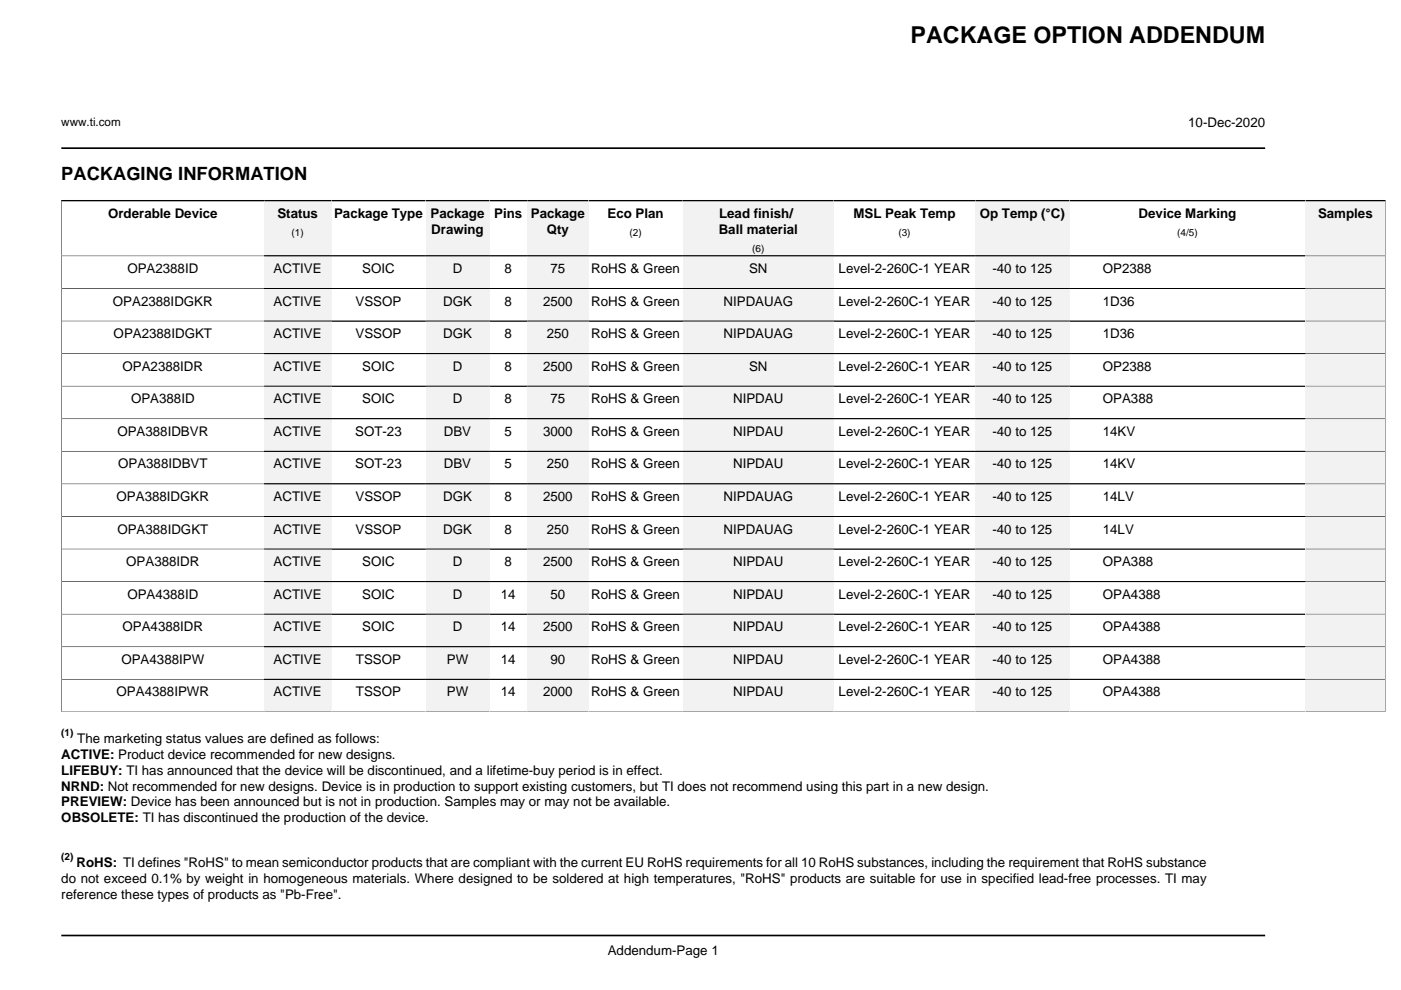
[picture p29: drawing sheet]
<svg xmlns="http://www.w3.org/2000/svg" width="297mm" height="210mm" viewBox="0 0 297 210" stroke-linecap="round" stroke-linejoin="round" font-family="sans-serif">
<defs><g id="words">
<text font-size="4.9" x="193.1" y="9.1">PACKAGE OPTION ADDENDUM</text>
<text font-size="3.9" x="13" y="38.2">PACKAGING INFORMATION</text>
<g font-size="2.8">
<text x="251.9" y="27">10-Dec-2020</text>
<text x="22.9" y="46.2">Orderable Device</text>
<text x="58.8" y="46.2">Status</text>
<text x="70.8" y="46.2">Package Type</text>
<text x="91.3" y="46.2">Package</text>
<text x="104.8" y="46.2">Pins</text>
<text x="112.5" y="46.2">Package</text>
<text x="128.8" y="46.2">Eco Plan</text>
<text x="152.5" y="46.2">Lead finish/</text>
<text x="180.9" y="46.2">MSL Peak Temp</text>
<text x="207.7" y="46.2">Op Temp (°C)</text>
<text x="241.4" y="46.2">Device Marking</text>
<text x="279.4" y="46.2">Samples</text>
<text x="91.4" y="49.6">Drawing</text>
<text x="115.9" y="49.6">Qty</text>
<text x="152.4" y="49.6">Ball material</text>
<text x="27" y="57.9">OPA2388ID</text>
<text x="58" y="57.9">ACTIVE</text>
<text x="76.8" y="57.9">SOIC</text>
<text x="96" y="57.9">D</text>
<text x="107" y="57.9">8</text>
<text x="116.7" y="57.9">75</text>
<text x="125.4" y="57.9">RoHS &amp; Green</text>
<text x="158.8" y="57.9">SN</text>
<text x="177.8" y="57.9">Level-2-260C-1 YEAR</text>
<text x="210.4" y="57.9">-40 to 125</text>
<text x="233.8" y="57.9">OP2388</text>
<text x="23.9" y="64.8">OPA2388IDGKR</text>
<text x="58" y="64.8">ACTIVE</text>
<text x="75.4" y="64.8">VSSOP</text>
<text x="93.9" y="64.8">DGK</text>
<text x="107" y="64.8">8</text>
<text x="115.1" y="64.8">2500</text>
<text x="125.4" y="64.8">RoHS &amp; Green</text>
<text x="153.4" y="64.8">NIPDAUAG</text>
<text x="177.8" y="64.8">Level-2-260C-1 YEAR</text>
<text x="210.4" y="64.8">-40 to 125</text>
<text x="233.8" y="64.8">1D36</text>
<text x="24.1" y="71.7">OPA2388IDGKT</text>
<text x="58" y="71.7">ACTIVE</text>
<text x="75.4" y="71.7">VSSOP</text>
<text x="93.9" y="71.7">DGK</text>
<text x="107" y="71.7">8</text>
<text x="115.9" y="71.7">250</text>
<text x="125.4" y="71.7">RoHS &amp; Green</text>
<text x="153.4" y="71.7">NIPDAUAG</text>
<text x="177.8" y="71.7">Level-2-260C-1 YEAR</text>
<text x="210.4" y="71.7">-40 to 125</text>
<text x="233.8" y="71.7">1D36</text>
<text x="26" y="78.6">OPA2388IDR</text>
<text x="58" y="78.6">ACTIVE</text>
<text x="76.8" y="78.6">SOIC</text>
<text x="96" y="78.6">D</text>
<text x="107" y="78.6">8</text>
<text x="115.1" y="78.6">2500</text>
<text x="125.4" y="78.6">RoHS &amp; Green</text>
<text x="158.8" y="78.6">SN</text>
<text x="177.8" y="78.6">Level-2-260C-1 YEAR</text>
<text x="210.4" y="78.6">-40 to 125</text>
<text x="233.8" y="78.6">OP2388</text>
<text x="27.8" y="85.5">OPA388ID</text>
<text x="58" y="85.5">ACTIVE</text>
<text x="76.8" y="85.5">SOIC</text>
<text x="96" y="85.5">D</text>
<text x="107" y="85.5">8</text>
<text x="116.7" y="85.5">75</text>
<text x="125.4" y="85.5">RoHS &amp; Green</text>
<text x="155.4" y="85.5">NIPDAU</text>
<text x="177.8" y="85.5">Level-2-260C-1 YEAR</text>
<text x="210.4" y="85.5">-40 to 125</text>
<text x="233.8" y="85.5">OPA388</text>
<text x="24.9" y="92.4">OPA388IDBVR</text>
<text x="58" y="92.4">ACTIVE</text>
<text x="75.3" y="92.4">SOT-23</text>
<text x="94.1" y="92.4">DBV</text>
<text x="107" y="92.4">5</text>
<text x="115.1" y="92.4">3000</text>
<text x="125.4" y="92.4">RoHS &amp; Green</text>
<text x="155.4" y="92.4">NIPDAU</text>
<text x="177.8" y="92.4">Level-2-260C-1 YEAR</text>
<text x="210.4" y="92.4">-40 to 125</text>
<text x="233.8" y="92.4">14KV</text>
<text x="25" y="99.3">OPA388IDBVT</text>
<text x="58" y="99.3">ACTIVE</text>
<text x="75.3" y="99.3">SOT-23</text>
<text x="94.1" y="99.3">DBV</text>
<text x="107" y="99.3">5</text>
<text x="115.9" y="99.3">250</text>
<text x="125.4" y="99.3">RoHS &amp; Green</text>
<text x="155.4" y="99.3">NIPDAU</text>
<text x="177.8" y="99.3">Level-2-260C-1 YEAR</text>
<text x="210.4" y="99.3">-40 to 125</text>
<text x="233.8" y="99.3">14KV</text>
<text x="24.7" y="106.2">OPA388IDGKR</text>
<text x="58" y="106.2">ACTIVE</text>
<text x="75.4" y="106.2">VSSOP</text>
<text x="93.9" y="106.2">DGK</text>
<text x="107" y="106.2">8</text>
<text x="115.1" y="106.2">2500</text>
<text x="125.4" y="106.2">RoHS &amp; Green</text>
<text x="153.4" y="106.2">NIPDAUAG</text>
<text x="177.8" y="106.2">Level-2-260C-1 YEAR</text>
<text x="210.4" y="106.2">-40 to 125</text>
<text x="233.8" y="106.2">14LV</text>
<text x="24.9" y="113.1">OPA388IDGKT</text>
<text x="58" y="113.1">ACTIVE</text>
<text x="75.4" y="113.1">VSSOP</text>
<text x="93.9" y="113.1">DGK</text>
<text x="107" y="113.1">8</text>
<text x="115.9" y="113.1">250</text>
<text x="125.4" y="113.1">RoHS &amp; Green</text>
<text x="153.4" y="113.1">NIPDAUAG</text>
<text x="177.8" y="113.1">Level-2-260C-1 YEAR</text>
<text x="210.4" y="113.1">-40 to 125</text>
<text x="233.8" y="113.1">14LV</text>
<text x="26.8" y="120">OPA388IDR</text>
<text x="58" y="120">ACTIVE</text>
<text x="76.8" y="120">SOIC</text>
<text x="96" y="120">D</text>
<text x="107" y="120">8</text>
<text x="115.1" y="120">2500</text>
<text x="125.4" y="120">RoHS &amp; Green</text>
<text x="155.4" y="120">NIPDAU</text>
<text x="177.8" y="120">Level-2-260C-1 YEAR</text>
<text x="210.4" y="120">-40 to 125</text>
<text x="233.8" y="120">OPA388</text>
<text x="27" y="126.9">OPA4388ID</text>
<text x="58" y="126.9">ACTIVE</text>
<text x="76.8" y="126.9">SOIC</text>
<text x="96" y="126.9">D</text>
<text x="106.2" y="126.9">14</text>
<text x="116.7" y="126.9">50</text>
<text x="125.4" y="126.9">RoHS &amp; Green</text>
<text x="155.4" y="126.9">NIPDAU</text>
<text x="177.8" y="126.9">Level-2-260C-1 YEAR</text>
<text x="210.4" y="126.9">-40 to 125</text>
<text x="233.8" y="126.9">OPA4388</text>
<text x="26" y="133.9">OPA4388IDR</text>
<text x="58" y="133.9">ACTIVE</text>
<text x="76.8" y="133.9">SOIC</text>
<text x="96" y="133.9">D</text>
<text x="106.2" y="133.9">14</text>
<text x="115.1" y="133.9">2500</text>
<text x="125.4" y="133.9">RoHS &amp; Green</text>
<text x="155.4" y="133.9">NIPDAU</text>
<text x="177.8" y="133.9">Level-2-260C-1 YEAR</text>
<text x="210.4" y="133.9">-40 to 125</text>
<text x="233.8" y="133.9">OPA4388</text>
<text x="25.7" y="140.8">OPA4388IPW</text>
<text x="58" y="140.8">ACTIVE</text>
<text x="75.5" y="140.8">TSSOP</text>
<text x="94.7" y="140.8">PW</text>
<text x="106.2" y="140.8">14</text>
<text x="116.7" y="140.8">90</text>
<text x="125.4" y="140.8">RoHS &amp; Green</text>
<text x="155.4" y="140.8">NIPDAU</text>
<text x="177.8" y="140.8">Level-2-260C-1 YEAR</text>
<text x="210.4" y="140.8">-40 to 125</text>
<text x="233.8" y="140.8">OPA4388</text>
<text x="24.7" y="147.7">OPA4388IPWR</text>
<text x="58" y="147.7">ACTIVE</text>
<text x="75.5" y="147.7">TSSOP</text>
<text x="94.7" y="147.7">PW</text>
<text x="106.2" y="147.7">14</text>
<text x="115.1" y="147.7">2000</text>
<text x="125.4" y="147.7">RoHS &amp; Green</text>
<text x="155.4" y="147.7">NIPDAU</text>
<text x="177.8" y="147.7">Level-2-260C-1 YEAR</text>
<text x="210.4" y="147.7">-40 to 125</text>
<text x="233.8" y="147.7">OPA4388</text>
<text x="13" y="160.8">ACTIVE: Product device recommended for new designs.</text>
<text x="16.4" y="157.4">The marketing status values are defined as follows:</text>
<text x="13" y="164.2">LIFEBUY: TI has announced that the device will be discontinued, and a lifetime-buy period is in effect.</text>
<text x="13" y="167.6">NRND: Not recommended for new designs. Device is in production to support existing customers, but TI does not recommend using this part in a new design.</text>
<text x="13" y="171">PREVIEW: Device has been announced but is not in production. Samples may or may not be available.</text>
<text x="13" y="174.4">OBSOLETE: TI has discontinued the production of the device.</text>
<text x="16.2" y="183.8">RoHS: TI defines &quot;RoHS&quot; to mean semiconductor products that are compliant with the current EU RoHS requirements for all 10 RoHS substances, including the requirement that RoHS substance</text>
<text x="13" y="187.2">do not exceed 0.1% by weight in homogeneous materials. Where designed to be soldered at high temperatures, &quot;RoHS&quot; products are suitable for use in specified lead-free processes. TI may</text>
<text x="13" y="190.6">reference these types of products as &quot;Pb-Free&quot;.</text>
<text x="128.9" y="202.4">Addendum-Page 1</text>
</g>
<text font-size="2.5" x="13" y="26.7">www.ti.com</text>
<g font-size="2.1">
<text x="61.8" y="50">(1)</text>
<text x="133.5" y="50">(2)</text>
<text x="159.5" y="53.4">(6)</text>
<text x="190.5" y="50">(3)</text>
<text x="249.6" y="50">(4/5)</text>
<text x="13" y="156">(1)</text>
<text x="13" y="182.3">(2)</text>
</g>
</g></defs>
<path d="M13 31.4h255.2M12.9 42.6h43.1M13 198.3h255.2" fill="none" stroke="#000" stroke-width=".35"/>
<path d="M13 42.4v11.9h43" fill="none" stroke="#000" stroke-width=".21"/>
<path d="M56 42.7h14.2v11.5h-14.2z" fill="#f2f2f2"/>
<path d="M56 42.6h34.2" fill="none" stroke="#000" stroke-width=".35"/>
<path d="M56 54.3h34.2" fill="none" stroke="#000" stroke-width=".21"/>
<path d="M90.2 42.7h13.6v11.5h-13.6z" fill="#f2f2f2"/>
<path d="M90.2 42.6h21.6" fill="none" stroke="#000" stroke-width=".35"/>
<path d="M90.2 54.3h21.6" fill="none" stroke="#000" stroke-width=".21"/>
<path d="M111.8 42.7h13v11.5h-13z" fill="#f2f2f2"/>
<path d="M111.8 42.6h33" fill="none" stroke="#000" stroke-width=".35"/>
<path d="M111.8 54.3h33" fill="none" stroke="#000" stroke-width=".21"/>
<path d="M144.8 42.7h32v11.5h-32z" fill="#f2f2f2"/>
<path d="M144.8 42.6h62" fill="none" stroke="#000" stroke-width=".35"/>
<path d="M144.8 54.3h62" fill="none" stroke="#000" stroke-width=".21"/>
<path d="M206.8 42.7h20v11.5h-20z" fill="#f2f2f2"/>
<path d="M206.8 42.6h70" fill="none" stroke="#000" stroke-width=".35"/>
<path d="M206.8 54.3h70" fill="none" stroke="#000" stroke-width=".21"/>
<path d="M276.8 42.7h16.9v11.5h-16.9z" fill="#f2f2f2"/>
<path d="M276.8 42.6h17" fill="none" stroke="#000" stroke-width=".35"/>
<path d="M56 54.3h-43v6.9h43M293.8 42.4v11.9h-17" fill="none" stroke="#000" stroke-width=".21"/>
<path d="M56 54.3h14.2v6.8h-14.2z" fill="#f2f2f2"/>
<path d="M56 54.3h34.2M56 61.2h34.2" fill="none" stroke="#000" stroke-width=".21"/>
<path d="M90.2 54.3h13.6v6.8h-13.6z" fill="#f2f2f2"/>
<path d="M90.2 54.3h21.6M90.2 61.2h21.6" fill="none" stroke="#000" stroke-width=".21"/>
<path d="M111.8 54.3h13v6.8h-13z" fill="#f2f2f2"/>
<path d="M111.8 54.3h33M111.8 61.2h33" fill="none" stroke="#000" stroke-width=".21"/>
<path d="M144.8 54.3h32v6.8h-32z" fill="#f2f2f2"/>
<path d="M144.8 54.3h62M144.8 61.2h62" fill="none" stroke="#000" stroke-width=".21"/>
<path d="M206.8 54.3h20v6.8h-20z" fill="#f2f2f2"/>
<path d="M206.8 54.3h70M206.8 61.2h70" fill="none" stroke="#000" stroke-width=".21"/>
<path d="M276.8 54.3h16.9v6.8h-16.9z" fill="#f2f2f2"/>
<path d="M276.8 54.3h17v6.9h-17M56 61.2h-43v6.9h43" fill="none" stroke="#000" stroke-width=".21"/>
<path d="M56 61.2h14.2v6.8h-14.2z" fill="#f2f2f2"/>
<path d="M56 61.2h34.2M56 68.1h34.2" fill="none" stroke="#000" stroke-width=".21"/>
<path d="M90.2 61.2h13.6v6.8h-13.6z" fill="#f2f2f2"/>
<path d="M90.2 61.2h21.6M90.2 68.1h21.6" fill="none" stroke="#000" stroke-width=".21"/>
<path d="M111.8 61.2h13v6.8h-13z" fill="#f2f2f2"/>
<path d="M111.8 61.2h33M111.8 68.1h33" fill="none" stroke="#000" stroke-width=".21"/>
<path d="M144.8 61.2h32v6.8h-32z" fill="#f2f2f2"/>
<path d="M144.8 61.2h62M144.8 68.1h62" fill="none" stroke="#000" stroke-width=".21"/>
<path d="M206.8 61.2h20v6.8h-20z" fill="#f2f2f2"/>
<path d="M206.8 61.2h70M206.8 68.1h70" fill="none" stroke="#000" stroke-width=".21"/>
<path d="M276.8 61.2h16.9v6.8h-16.9z" fill="#f2f2f2"/>
<path d="M56 68.1h-43v6.9h43M276.8 61.2h17v6.9h-17" fill="none" stroke="#000" stroke-width=".21"/>
<path d="M56 68.2h14.2v6.7h-14.2z" fill="#f2f2f2"/>
<path d="M56 68.1h34.2M56 75h34.2" fill="none" stroke="#000" stroke-width=".21"/>
<path d="M90.2 68.2h13.6v6.7h-13.6z" fill="#f2f2f2"/>
<path d="M90.2 68.1h21.6M90.2 75h21.6" fill="none" stroke="#000" stroke-width=".21"/>
<path d="M111.8 68.2h13v6.7h-13z" fill="#f2f2f2"/>
<path d="M111.8 68.1h33M111.8 75h33" fill="none" stroke="#000" stroke-width=".21"/>
<path d="M144.8 68.2h32v6.7h-32z" fill="#f2f2f2"/>
<path d="M144.8 68.1h62M144.8 75h62" fill="none" stroke="#000" stroke-width=".21"/>
<path d="M206.8 68.2h20v6.7h-20z" fill="#f2f2f2"/>
<path d="M206.8 68.1h70M206.8 75h70" fill="none" stroke="#000" stroke-width=".21"/>
<path d="M276.8 68.2h16.9v6.7h-16.9z" fill="#f2f2f2"/>
<path d="M56 75h-43v6.9h43M276.8 68.1h17v6.9h-17" fill="none" stroke="#000" stroke-width=".21"/>
<path d="M56 75.1h14.2v6.7h-14.2z" fill="#f2f2f2"/>
<path d="M56 75h34.2M56 81.9h34.2" fill="none" stroke="#000" stroke-width=".21"/>
<path d="M90.2 75.1h13.6v6.7h-13.6z" fill="#f2f2f2"/>
<path d="M90.2 75h21.6M90.2 81.9h21.6" fill="none" stroke="#000" stroke-width=".21"/>
<path d="M111.8 75.1h13v6.7h-13z" fill="#f2f2f2"/>
<path d="M111.8 75h33M111.8 81.9h33" fill="none" stroke="#000" stroke-width=".21"/>
<path d="M144.8 75.1h32v6.7h-32z" fill="#f2f2f2"/>
<path d="M144.8 75h62M144.8 81.9h62" fill="none" stroke="#000" stroke-width=".21"/>
<path d="M206.8 75.1h20v6.7h-20z" fill="#f2f2f2"/>
<path d="M206.8 75h70M206.8 81.9h70" fill="none" stroke="#000" stroke-width=".21"/>
<path d="M276.8 75.1h16.9v6.7h-16.9z" fill="#f2f2f2"/>
<path d="M276.8 75h17v6.9h-17M56 81.9h-43v6.9h43" fill="none" stroke="#000" stroke-width=".21"/>
<path d="M56 82h14.2v6.7h-14.2z" fill="#f2f2f2"/>
<path d="M56 81.9h34.2M56 88.8h34.2" fill="none" stroke="#000" stroke-width=".21"/>
<path d="M90.2 82h13.6v6.7h-13.6z" fill="#f2f2f2"/>
<path d="M90.2 81.9h21.6M90.2 88.8h21.6" fill="none" stroke="#000" stroke-width=".21"/>
<path d="M111.8 82h13v6.7h-13z" fill="#f2f2f2"/>
<path d="M111.8 81.9h33M111.8 88.8h33" fill="none" stroke="#000" stroke-width=".21"/>
<path d="M144.8 82h32v6.7h-32z" fill="#f2f2f2"/>
<path d="M144.8 81.9h62M144.8 88.8h62" fill="none" stroke="#000" stroke-width=".21"/>
<path d="M206.8 82h20v6.7h-20z" fill="#f2f2f2"/>
<path d="M206.8 81.9h70M206.8 88.8h70" fill="none" stroke="#000" stroke-width=".21"/>
<path d="M276.8 82h16.9v6.7h-16.9z" fill="#f2f2f2"/>
<path d="M56 88.8h-43v6.9h43M276.8 81.9h17v6.9h-17" fill="none" stroke="#000" stroke-width=".21"/>
<path d="M56 88.9h14.2v6.7h-14.2z" fill="#f2f2f2"/>
<path d="M56 88.8h34.2M56 95.7h34.2" fill="none" stroke="#000" stroke-width=".21"/>
<path d="M90.2 88.9h13.6v6.7h-13.6z" fill="#f2f2f2"/>
<path d="M90.2 88.8h21.6M90.2 95.7h21.6" fill="none" stroke="#000" stroke-width=".21"/>
<path d="M111.8 88.9h13v6.7h-13z" fill="#f2f2f2"/>
<path d="M111.8 88.8h33M111.8 95.7h33" fill="none" stroke="#000" stroke-width=".21"/>
<path d="M144.8 88.9h32v6.7h-32z" fill="#f2f2f2"/>
<path d="M144.8 88.8h62M144.8 95.7h62" fill="none" stroke="#000" stroke-width=".21"/>
<path d="M206.8 88.9h20v6.7h-20z" fill="#f2f2f2"/>
<path d="M206.8 88.8h70M206.8 95.7h70" fill="none" stroke="#000" stroke-width=".21"/>
<path d="M276.8 88.9h16.9v6.7h-16.9z" fill="#f2f2f2"/>
<path d="M56 95.7h-43v6.9h43M276.8 88.8h17v6.9h-17" fill="none" stroke="#000" stroke-width=".21"/>
<path d="M56 95.8h14.2v6.7h-14.2z" fill="#f2f2f2"/>
<path d="M56 95.7h34.2M56 102.6h34.2" fill="none" stroke="#000" stroke-width=".21"/>
<path d="M90.2 95.8h13.6v6.7h-13.6z" fill="#f2f2f2"/>
<path d="M90.2 95.7h21.6M90.2 102.6h21.6" fill="none" stroke="#000" stroke-width=".21"/>
<path d="M111.8 95.8h13v6.7h-13z" fill="#f2f2f2"/>
<path d="M111.8 95.7h33M111.8 102.6h33" fill="none" stroke="#000" stroke-width=".21"/>
<path d="M144.8 95.8h32v6.7h-32z" fill="#f2f2f2"/>
<path d="M144.8 95.7h62M144.8 102.6h62" fill="none" stroke="#000" stroke-width=".21"/>
<path d="M206.8 95.8h20v6.7h-20z" fill="#f2f2f2"/>
<path d="M206.8 95.7h70M206.8 102.6h70" fill="none" stroke="#000" stroke-width=".21"/>
<path d="M276.8 95.8h16.9v6.7h-16.9z" fill="#f2f2f2"/>
<path d="M276.8 95.7h17v6.9h-17M56 102.6h-43v6.9h43" fill="none" stroke="#000" stroke-width=".21"/>
<path d="M56 102.7h14.2v6.7h-14.2z" fill="#f2f2f2"/>
<path d="M56 102.6h34.2M56 109.5h34.2" fill="none" stroke="#000" stroke-width=".21"/>
<path d="M90.2 102.7h13.6v6.7h-13.6z" fill="#f2f2f2"/>
<path d="M90.2 102.6h21.6M90.2 109.5h21.6" fill="none" stroke="#000" stroke-width=".21"/>
<path d="M111.8 102.7h13v6.7h-13z" fill="#f2f2f2"/>
<path d="M111.8 102.6h33M111.8 109.5h33" fill="none" stroke="#000" stroke-width=".21"/>
<path d="M144.8 102.7h32v6.7h-32z" fill="#f2f2f2"/>
<path d="M144.8 102.6h62M144.8 109.5h62" fill="none" stroke="#000" stroke-width=".21"/>
<path d="M206.8 102.7h20v6.7h-20z" fill="#f2f2f2"/>
<path d="M206.8 102.6h70M206.8 109.5h70" fill="none" stroke="#000" stroke-width=".21"/>
<path d="M276.8 102.7h16.9v6.7h-16.9z" fill="#f2f2f2"/>
<path d="M56 109.5h-43v6.9h43M276.8 102.6h17v6.9h-17" fill="none" stroke="#000" stroke-width=".21"/>
<path d="M56 109.6h14.2v6.7h-14.2z" fill="#f2f2f2"/>
<path d="M56 109.5h34.2M56 116.4h34.2" fill="none" stroke="#000" stroke-width=".21"/>
<path d="M90.2 109.6h13.6v6.7h-13.6z" fill="#f2f2f2"/>
<path d="M90.2 109.5h21.6M90.2 116.4h21.6" fill="none" stroke="#000" stroke-width=".21"/>
<path d="M111.8 109.6h13v6.7h-13z" fill="#f2f2f2"/>
<path d="M111.8 109.5h33M111.8 116.4h33" fill="none" stroke="#000" stroke-width=".21"/>
<path d="M144.8 109.6h32v6.7h-32z" fill="#f2f2f2"/>
<path d="M144.8 109.5h62M144.8 116.4h62" fill="none" stroke="#000" stroke-width=".21"/>
<path d="M206.8 109.6h20v6.7h-20z" fill="#f2f2f2"/>
<path d="M206.8 109.5h70M206.8 116.4h70" fill="none" stroke="#000" stroke-width=".21"/>
<path d="M276.8 109.6h16.9v6.7h-16.9z" fill="#f2f2f2"/>
<path d="M56 116.4h-43v6.9h43M276.8 109.5h17v6.9h-17" fill="none" stroke="#000" stroke-width=".21"/>
<path d="M56 116.5h14.2v6.7h-14.2z" fill="#f2f2f2"/>
<path d="M56 116.4h34.2M56 123.3h34.2" fill="none" stroke="#000" stroke-width=".21"/>
<path d="M90.2 116.5h13.6v6.7h-13.6z" fill="#f2f2f2"/>
<path d="M90.2 116.4h21.6M90.2 123.3h21.6" fill="none" stroke="#000" stroke-width=".21"/>
<path d="M111.8 116.5h13v6.7h-13z" fill="#f2f2f2"/>
<path d="M111.8 116.4h33M111.8 123.3h33" fill="none" stroke="#000" stroke-width=".21"/>
<path d="M144.8 116.5h32v6.7h-32z" fill="#f2f2f2"/>
<path d="M144.8 116.4h62M144.8 123.3h62" fill="none" stroke="#000" stroke-width=".21"/>
<path d="M206.8 116.5h20v6.7h-20z" fill="#f2f2f2"/>
<path d="M206.8 116.4h70M206.8 123.3h70" fill="none" stroke="#000" stroke-width=".21"/>
<path d="M276.8 116.5h16.9v6.7h-16.9z" fill="#f2f2f2"/>
<path d="M276.8 116.4h17v6.9h-17M56 123.3h-43v6.9h43" fill="none" stroke="#000" stroke-width=".21"/>
<path d="M56 123.4h14.2v6.7h-14.2z" fill="#f2f2f2"/>
<path d="M56 123.3h34.2M56 130.2h34.2" fill="none" stroke="#000" stroke-width=".21"/>
<path d="M90.2 123.4h13.6v6.7h-13.6z" fill="#f2f2f2"/>
<path d="M90.2 123.3h21.6M90.2 130.2h21.6" fill="none" stroke="#000" stroke-width=".21"/>
<path d="M111.8 123.4h13v6.7h-13z" fill="#f2f2f2"/>
<path d="M111.8 123.3h33M111.8 130.2h33" fill="none" stroke="#000" stroke-width=".21"/>
<path d="M144.8 123.4h32v6.7h-32z" fill="#f2f2f2"/>
<path d="M144.8 123.3h62M144.8 130.2h62" fill="none" stroke="#000" stroke-width=".21"/>
<path d="M206.8 123.4h20v6.7h-20z" fill="#f2f2f2"/>
<path d="M206.8 123.3h70M206.8 130.2h70" fill="none" stroke="#000" stroke-width=".21"/>
<path d="M276.8 123.4h16.9v6.7h-16.9z" fill="#f2f2f2"/>
<path d="M56 130.2h-43v6.9h43M276.8 123.3h17v6.9h-17" fill="none" stroke="#000" stroke-width=".21"/>
<path d="M56 130.3h14.2v6.7h-14.2z" fill="#f2f2f2"/>
<path d="M56 130.2h34.2M56 137.1h34.2" fill="none" stroke="#000" stroke-width=".21"/>
<path d="M90.2 130.3h13.6v6.7h-13.6z" fill="#f2f2f2"/>
<path d="M90.2 130.2h21.6M90.2 137.1h21.6" fill="none" stroke="#000" stroke-width=".21"/>
<path d="M111.8 130.3h13v6.7h-13z" fill="#f2f2f2"/>
<path d="M111.8 130.2h33M111.8 137.1h33" fill="none" stroke="#000" stroke-width=".21"/>
<path d="M144.8 130.3h32v6.7h-32z" fill="#f2f2f2"/>
<path d="M144.8 130.2h62M144.8 137.1h62" fill="none" stroke="#000" stroke-width=".21"/>
<path d="M206.8 130.3h20v6.7h-20z" fill="#f2f2f2"/>
<path d="M206.8 130.2h70M206.8 137.1h70" fill="none" stroke="#000" stroke-width=".21"/>
<path d="M276.8 130.3h16.9v6.7h-16.9z" fill="#f2f2f2"/>
<path d="M56 137.1h-43v6.9h43M276.8 130.2h17v6.9h-17" fill="none" stroke="#000" stroke-width=".21"/>
<path d="M56 137.2h14.2v6.7h-14.2z" fill="#f2f2f2"/>
<path d="M56 137.1h34.2M56 144h34.2" fill="none" stroke="#000" stroke-width=".21"/>
<path d="M90.2 137.2h13.6v6.7h-13.6z" fill="#f2f2f2"/>
<path d="M90.2 137.1h21.6M90.2 144h21.6" fill="none" stroke="#000" stroke-width=".21"/>
<path d="M111.8 137.2h13v6.7h-13z" fill="#f2f2f2"/>
<path d="M111.8 137.1h33M111.8 144h33" fill="none" stroke="#000" stroke-width=".21"/>
<path d="M144.8 137.2h32v6.7h-32z" fill="#f2f2f2"/>
<path d="M144.8 137.1h62M144.8 144h62" fill="none" stroke="#000" stroke-width=".21"/>
<path d="M206.8 137.2h20v6.7h-20z" fill="#f2f2f2"/>
<path d="M206.8 137.1h70M206.8 144h70" fill="none" stroke="#000" stroke-width=".21"/>
<path d="M276.8 137.2h16.9v6.7h-16.9z" fill="#f2f2f2"/>
<path d="M276.8 137.1h17v6.9h-17M12.9 150.9h43.1M56 144h-43v6.9" fill="none" stroke="#000" stroke-width=".21"/>
<path d="M56 144.1h14.2v6.7h-14.2z" fill="#f2f2f2"/>
<path d="M56 144h34.2M56 150.9h34.2" fill="none" stroke="#000" stroke-width=".21"/>
<path d="M90.2 144.1h13.6v6.7h-13.6z" fill="#f2f2f2"/>
<path d="M90.2 144h21.6M90.2 150.9h21.6" fill="none" stroke="#000" stroke-width=".21"/>
<path d="M111.8 144.1h13v6.7h-13z" fill="#f2f2f2"/>
<path d="M111.8 144h33M111.8 150.9h33" fill="none" stroke="#000" stroke-width=".21"/>
<path d="M144.8 144.1h32v6.7h-32z" fill="#f2f2f2"/>
<path d="M144.8 144h62M144.8 150.9h62" fill="none" stroke="#000" stroke-width=".21"/>
<path d="M206.8 144.1h20v6.7h-20z" fill="#f2f2f2"/>
<path d="M206.8 144h70M206.8 150.9h70" fill="none" stroke="#000" stroke-width=".21"/>
<path d="M276.8 144.1h16.9v6.7h-16.9z" fill="#f2f2f2"/>
<path d="M276.8 144h17v6.9M276.8 150.9h17" fill="none" stroke="#000" stroke-width=".21"/>
<use href="#words"/>
</svg>
